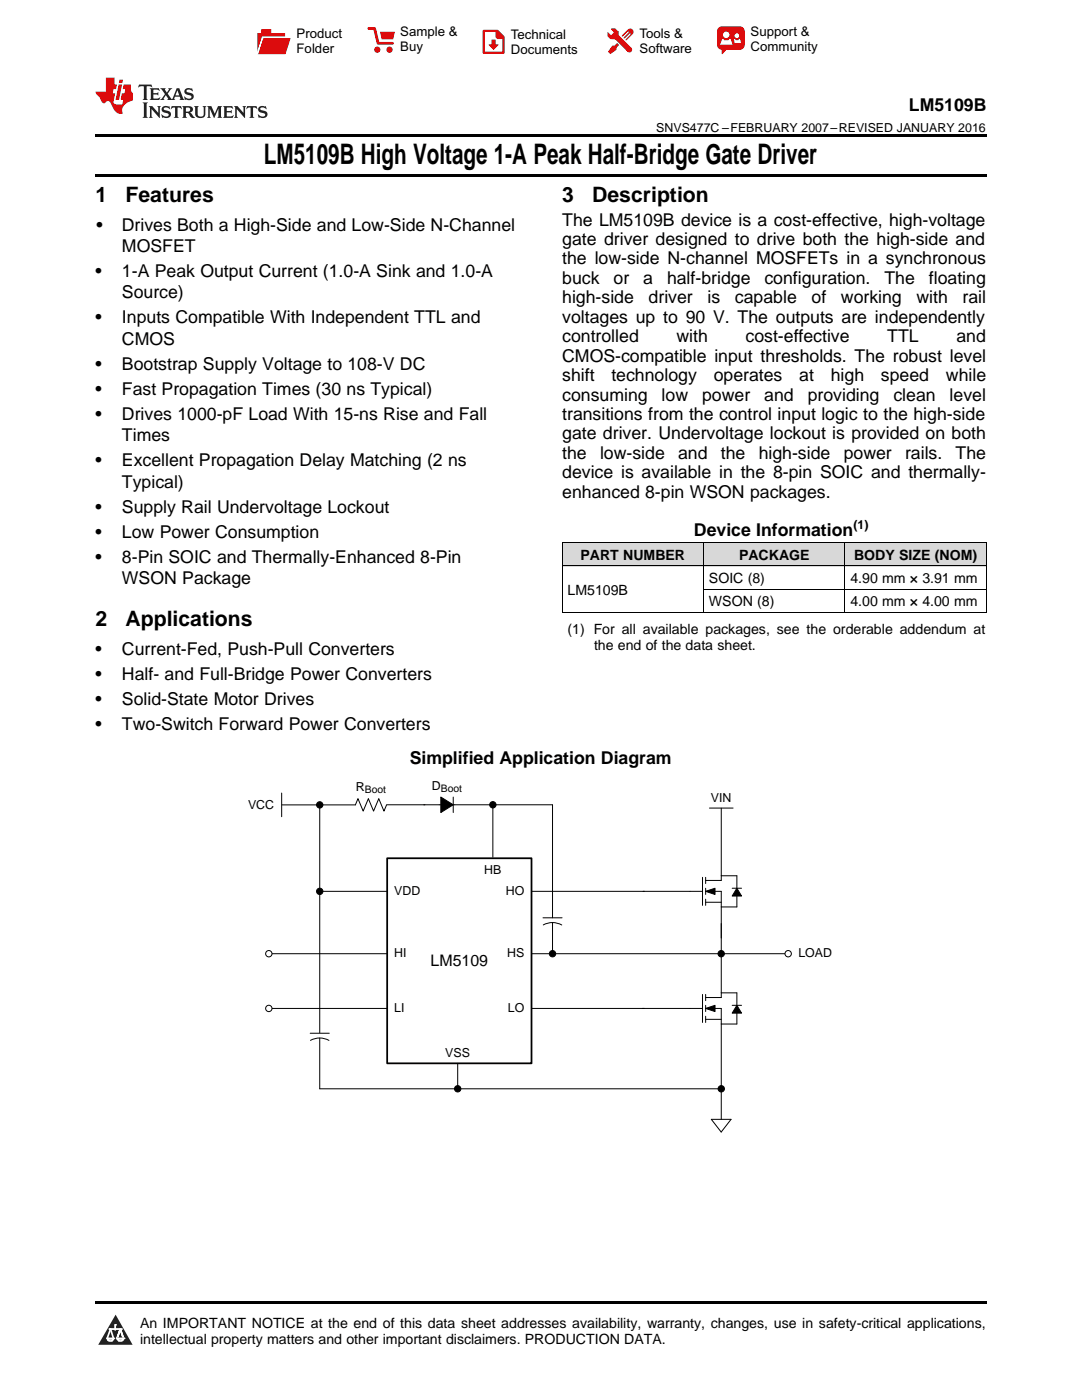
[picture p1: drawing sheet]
<svg xmlns="http://www.w3.org/2000/svg" width="216mm" height="279mm" viewBox="0 0 216 279" stroke-linecap="round" stroke-linejoin="round" font-family="sans-serif">
<defs><g id="words">
<text font-size="5.6" x="52.7" y="32.8">LM5109B High Voltage 1-A Peak Half-Bridge Gate Driver</text>
<g font-size="4.2">
<text x="19" y="40.4">1</text>
<text x="25" y="40.4">Features</text>
<text x="112.2" y="40.4">3</text>
<text x="118.2" y="40.4">Description</text>
<text x="19" y="125">2</text>
<text x="25" y="125">Applications</text>
</g>
<g font-size="3.5">
<text x="181.4" y="22.2">LM5109B</text>
<text x="19.2" y="46.1">•</text>
<text x="24.3" y="46.1">Drives Both a High-Side and Low-Side N-Channel</text>
<text x="112.2" y="45">The LM5109B device is a cost-effective, high-voltage</text>
<text x="24.3" y="50.3">MOSFET</text>
<text x="112.2" y="48.9">gate driver designed to drive both the high-side and</text>
<text x="112.2" y="52.8">the low-side N-channel MOSFETs in a synchronous</text>
<text x="19" y="55.3">•</text>
<text x="24.3" y="55.3">1-A Peak Output Current (1.0-A Sink and 1.0-A</text>
<text x="24.3" y="59.5">Source)</text>
<text x="112.2" y="56.7">buck</text>
<text x="122.4" y="56.7">or</text>
<text x="128.3" y="56.7">a</text>
<text x="133.1" y="56.7">half-bridge</text>
<text x="152.5" y="56.7">configuration.</text>
<text x="176.5" y="56.7">The</text>
<text x="185.4" y="56.7">floating</text>
<text x="19" y="64.6">•</text>
<text x="24.3" y="64.6">Inputs Compatible With Independent TTL and</text>
<text x="112.2" y="60.5">high-side</text>
<text x="112.2" y="64.4">voltages up to 90 V. The outputs are independently</text>
<text x="129.4" y="60.5">driver</text>
<text x="141.2" y="60.5">is</text>
<text x="146.6" y="60.5">capable</text>
<text x="161.9" y="60.5">of</text>
<text x="167.8" y="60.5">working</text>
<text x="182.9" y="60.5">with</text>
<text x="192.1" y="60.5">rail</text>
<text x="24.3" y="68.8">CMOS</text>
<text x="112.2" y="68.3">controlled</text>
<text x="135" y="68.3">with</text>
<text x="148.8" y="68.3">cost-effective</text>
<text x="177.1" y="68.3">TTL</text>
<text x="190.8" y="68.3">and</text>
<text x="19" y="73.8">•</text>
<text x="24.3" y="73.8">Bootstrap Supply Voltage to 108-V DC</text>
<text x="112.2" y="72.2">CMOS-compatible input thresholds. The robust level</text>
<text x="112.2" y="76.1">shift</text>
<text x="122" y="76.1">technology</text>
<text x="142.4" y="76.1">operates</text>
<text x="159.5" y="76.1">at</text>
<text x="165.8" y="76.1">high</text>
<text x="175.8" y="76.1">speed</text>
<text x="188.8" y="76.1">while</text>
<text x="19" y="78.8">•</text>
<text x="19" y="83.8">•</text>
<text x="24.3" y="78.8">Fast Propagation Times (30 ns Typical)</text>
<text x="24.3" y="83.8">Drives 1000-pF Load With 15-ns Rise and Fall</text>
<text x="112.2" y="79.9">consuming</text>
<text x="112.2" y="83.8">transitions from the control input logic to the high-side</text>
<text x="132" y="79.9">low</text>
<text x="140.1" y="79.9">power</text>
<text x="152.5" y="79.9">and</text>
<text x="161.2" y="79.9">providing</text>
<text x="178.3" y="79.9">clean</text>
<text x="189.5" y="79.9">level</text>
<text x="24.3" y="88.1">Times</text>
<text x="112.2" y="87.7">gate driver. Undervoltage lockout is provided on both</text>
<text x="19" y="93.1">•</text>
<text x="24.3" y="93.1">Excellent Propagation Delay Matching (2 ns</text>
<text x="112.2" y="91.6">the</text>
<text x="112.2" y="95.5">device is available in the 8-pin SOIC and thermally-</text>
<text x="119.7" y="91.6">low-side</text>
<text x="135.3" y="91.6">and</text>
<text x="143.8" y="91.6">the</text>
<text x="151.4" y="91.6">high-side</text>
<text x="168.3" y="91.6">power</text>
<text x="180.6" y="91.6">rails.</text>
<text x="190.7" y="91.6">The</text>
<text x="24.3" y="97.3">Typical)</text>
<text x="112.2" y="99.3">enhanced 8-pin WSON packages.</text>
<text x="19" y="102.3">•</text>
<text x="19" y="107.3">•</text>
<text x="24.3" y="102.3">Supply Rail Undervoltage Lockout</text>
<text x="24.3" y="107.3">Low Power Consumption</text>
<text x="138.5" y="107.1">Device Information</text>
<text x="19" y="112.3">•</text>
<text x="24.3" y="112.3">8-Pin SOIC and Thermally-Enhanced 8-Pin</text>
<text x="24.3" y="116.6">WSON Package</text>
<text x="19" y="130.7">•</text>
<text x="24.3" y="130.7">Current-Fed, Push-Pull Converters</text>
<text x="19" y="135.7">•</text>
<text x="24.3" y="135.7">Half- and Full-Bridge Power Converters</text>
<text x="19" y="140.7">•</text>
<text x="24.3" y="140.7">Solid-State Motor Drives</text>
<text x="19" y="145.7">•</text>
<text x="24.3" y="145.7">Two-Switch Forward Power Converters</text>
<text x="81.8" y="152.4">Simplified Application Diagram</text>
</g>
<text font-size="3.2" x="85.9" y="192.7">LM5109</text>
<g font-size="2.8">
<text x="115.8" y="111.7">PART NUMBER</text>
<text x="147.5" y="111.7">PACKAGE</text>
<text x="170.4" y="111.7">BODY SIZE (NOM)</text>
<text x="113.2" y="118.7">LM5109B</text>
<text x="141.5" y="116.4">SOIC (8)</text>
<text x="169.7" y="116.4">4.90 mm × 3.91 mm</text>
<text x="141.5" y="121">WSON (8)</text>
<text x="169.7" y="121">4.00 mm × 4.00 mm</text>
<text x="113.2" y="126.5">(1) For all available packages, see the orderable addendum at</text>
<text x="118.5" y="129.7">the end of the data sheet.</text>
<text x="27.9" y="265">An IMPORTANT NOTICE at the end of this data sheet addresses availability, warranty, changes, use in safety-critical applications,</text>
<text x="27.9" y="268.2">intellectual property matters and other important disclaimers. PRODUCTION DATA.</text>
</g>
<g font-size="2.6">
<text x="59.2" y="7.6">Product</text>
<text x="59.2" y="10.6">Folder</text>
<text x="79.9" y="7.3">Sample &amp;</text>
<text x="79.9" y="10.2">Buy</text>
<text x="101.9" y="7.8">Technical</text>
<text x="101.9" y="10.8">Documents</text>
<text x="127.6" y="7.6">Tools &amp;</text>
<text x="127.6" y="10.6">Software</text>
<text x="149.8" y="7.2">Support &amp;</text>
<text x="149.8" y="10.2">Community</text>
</g>
<g font-size="2.5">
<text x="131" y="26.3">SNVS477C –FEBRUARY 2007–REVISED JANUARY 2016</text>
<text x="170.3" y="105.7">(1)</text>
<text x="49.5" y="161.4">VCC</text>
<text x="71" y="157.9">R</text>
<text x="86.2" y="157.6">D</text>
<text x="141.9" y="160">VIN</text>
<text x="78.7" y="178.6">VDD</text>
<text x="96.6" y="174.4">HB</text>
<text x="100.9" y="178.6">HO</text>
<text x="78.7" y="191.1">HI</text>
<text x="101.2" y="191.1">HS</text>
<text x="159.3" y="191.1">LOAD</text>
<text x="78.7" y="202">LI</text>
<text x="101.4" y="202">LO</text>
<text x="88.9" y="210.9">VSS</text>
</g>
<g font-size="2.1">
<text x="72.8" y="158.3">Boot</text>
<text x="88" y="158.1">Boot</text>
</g>
</g></defs>
<g fill="#d8d8d8">
<path d="M112.2 108.3h28.2v4.7h-28.2z"/>
<path d="M140.4 108.3h28.2v4.7h-28.2z"/>
<path d="M168.6 108.3h28.2v4.7h-28.2z"/>
</g>
<path d="M23.1 262.4l3.4 6h-6.9z" fill="#231f20"/>
<path d="M21.4 267.1h1.2l-.3 .5h-.3a.55 .55 0 0 1-.6-.5z" fill-rule="evenodd" fill="#fff"/>
<path d="M21.4 267.1h1.2l-.3 .5h-.3a.55 .55 0 0 1-.6-.5z" fill="none" stroke="#231f20" stroke-width=".34"/>
<path d="M21.4 267.1l1.2 .1-.3 .4h-.5z" fill="none" stroke="#fff" stroke-width=".34"/>
<path d="M23 265.3h.1" fill="none" stroke="#fff" stroke-width=".34"/>
<path d="M23 264.4v.9z" fill="#fff"/>
<path d="M23 264.4v.9z" fill="none" stroke="#fff" stroke-width=".34"/>
<circle cx="23" cy="264.4" r=".17" fill="#fff"/>
<path d="M21.9 265.2h.1" fill="none" stroke="#fff" stroke-width=".34"/>
<path d="M21.9 265.2h2.3z" fill="#fff"/>
<path d="M21.9 265.2h2.3z" fill="none" stroke="#fff" stroke-width=".34"/>
<circle cx="24.2" cy="265.2" r=".17" fill="#fff"/>
<path d="M23.3 267.1h.1" fill="none" stroke="#fff" stroke-width=".34"/>
<path d="M24 265.2l-.7 1.9z" fill="#fff"/>
<path d="M24 265.2l-.7 1.9z" fill="none" stroke="#fff" stroke-width=".34"/>
<path d="M24 265.2l.7 1.9z" fill="#fff"/>
<path d="M24 265.2l.7 1.9z" fill="none" stroke="#fff" stroke-width=".34"/>
<path d="M24.6 267.1h.1" fill="none" stroke="#fff" stroke-width=".34"/>
<circle cx="21.4" cy="267.1" r=".17" fill="#fff"/>
<path d="M22.1 265.2l-.7 1.9z" fill="#fff"/>
<path d="M22.1 265.2l-.7 1.9z" fill="none" stroke="#fff" stroke-width=".34"/>
<path d="M22.1 265.2l.5 1.9z" fill="#fff"/>
<path d="M22.1 265.2l.5 1.9z" fill="none" stroke="#fff" stroke-width=".34"/>
<circle cx="22.6" cy="267.1" r=".17" fill="#fff"/>
<path d="M23.4 267.1h1.3a.65 .65 0 0 1-.7 .5 .65 .65 0 0 1-.6-.5z" fill-rule="evenodd" fill="#fff"/>
<path d="M23.4 267.1h1.3a.65 .65 0 0 1-.7 .5 .65 .65 0 0 1-.6-.5z" fill="none" stroke="#231f20" stroke-width=".34"/>
<path d="M23.4 267.1h1.3l-.4 .5h-.6z" fill="none" stroke="#fff" stroke-width=".34"/>
<path d="M23.3 267.1h.1" fill="none" stroke="#fff" stroke-width=".34"/>
<circle cx="24.7" cy="267.1" r=".17" fill="#fff"/>
<path d="M19 259.7h177.8v.5h-177.8z" fill="#000"/>
<g fill="none" stroke="#000" stroke-width=".2">
<path d="M88 159.1l2.4 1.5-2.4 1.6zM90.4 159.1v3.1M63.8 160.4v45.7M84.6 160.6h25.6l.1 22.6M128.3 177.9h11.9M140.2 175.1v5.6M140.8 177.9l1.9-.6v1.2zM140.8 177.9h3.1v21.2h-3.1M140.8 175.1v1.2M140.8 177.3v1.2M140.8 179.4v1.3M143.9 161.3v14.4h-3.1"/>
<path d="M143.9 174.8h3.1v2.5M146.1 177.3h1.9M147 177.3l1 1.5h-1.9zM147 178.8v2.2h-3.1M108.3 183.2h3.9M110.3 184.1l1.1 .2 .7 .3M110.3 184.1l-1.2 .2-.7 .3M110.3 184.1v6.1M140.2 198.5v5.6M140.8 198.5v1.2M140.8 180.1h3.1M143.9 198.1h3.1v2.5"/>
<path d="M128.2 201.3h12M140.8 201.3l1.9-.7v1.3zM140.8 201.3h3.1v22.1M140.8 203.4h3.1M140.8 200.6v1.3M140.8 202.8v1.3M146.1 200.6h1.9M147 200.6l1 1.6h-1.9zM147 202.2v2.2h-3.1"/>
</g>
<path d="M88 159.1l2.4 1.5-2.4 1.6zM140.8 177.9l1.9-.6v1.2zM147 177.3l1 1.5h-1.9zM140.8 201.3l1.9-.7v1.3zM147 200.6l1 1.6h-1.9z" fill="#000"/>
<path d="M77.3 171.3h28.8v40.9h-28.8z" fill-rule="evenodd" fill="#fff"/>
<path d="M77.3 171.3h28.8v40.9h-28.8z" fill="none" stroke="#000" stroke-width=".35"/>
<g fill="none" stroke="#000" stroke-width=".2">
<path d="M56.2 158.3v4.7M56.3 160.6h14.6l.5-1.2 1.1 2.5 1-2.5 1 2.5 1.1-2.5 1 2.5 .5-1.3M63.8 177.9h13.5M77.2 160.6h7.6M98.3 160.6v10.5M106.1 177.9h22.5M141.6 161.3h4.7M53.6 190.3h23.6M106.1 190.3h51.3M53.8 201.3h23.5M61.9 206.2h3.8M62 207.6a3.8 3.8 0 0 1 3.6 0"/>
<path d="M63.8 207.3v10h80.1M91.3 212.2v5.1M106.1 201.3h22.5M141.9 223.4h4l-2 2.5z"/>
<circle cx="63.8" cy="160.6" r=".63"/>
<circle cx="63.8" cy="177.9" r=".63"/>
<circle cx="98.3" cy="160.6" r=".63"/>
<circle cx="110.3" cy="190.3" r=".63"/>
<circle cx="143.9" cy="190.3" r=".63"/>
<circle cx="91.3" cy="217.3" r=".63"/>
<circle cx="143.9" cy="217.3" r=".63"/>
</g>
<g fill="#000">
<circle cx="63.8" cy="160.6" r=".63"/>
<circle cx="63.8" cy="177.9" r=".63"/>
<circle cx="98.3" cy="160.6" r=".63"/>
<circle cx="110.3" cy="190.3" r=".63"/>
<circle cx="143.9" cy="190.3" r=".63"/>
<circle cx="91.3" cy="217.3" r=".63"/>
<circle cx="143.9" cy="217.3" r=".63"/>
</g>
<circle cx="157.3" cy="190.3" r=".63" fill="#fff"/>
<circle cx="157.3" cy="190.3" r=".63" fill="none" stroke="#000" stroke-width=".2"/>
<circle cx="53.6" cy="190.3" r=".64" fill="#fff"/>
<circle cx="53.6" cy="190.3" r=".64" fill="none" stroke="#000" stroke-width=".2"/>
<circle cx="53.6" cy="201.3" r=".64" fill="#fff"/>
<g fill="none" stroke="#000" stroke-width=".2">
<path d="M112.2 112.9h84.6M112.2 108.3h84.6M112.2 108.3v14M140.4 108.3v14M140.4 117.6h56.4M168.6 108.3v14M196.8 108.3v14M112.2 122.3h84.6"/>
<circle cx="53.6" cy="201.3" r=".64"/>
</g>
<path d="M19 34.8h177.8v.5h-177.8zM19 26.8h177.8v.6h-177.8z" fill="#000"/>
<path d="M27.7 16.9l-.1 .6 .6-.3h.5v.2v2.2l-.2 .4h1l-.2-.4v-2.2v-.2h.5l.6 .3-.2-.6zM29.9 17.6l.2 .4v1.6l-.2 .4h1.9l.1-.6a1.09 1.09 0 0 1-1.3 .1v-.6h.6l.4 .2v-.7l-.2 .2h-.8v-.6l.2-.1a1.01 1.01 0 0 1 1 .3l-.1-.6zM32 17.6l.9 1.2-1 1.2h.9l-.2-.3 .5-.7 .5 .7-.3 .3h1.7l-.2-.3 .1-.4h1l.1 .4-.2 .3h1l-.3-.4-.7-2h-.5l-1 2.2-.8-1.1 .9-1.1h-.9l.2 .2-.4 .7-.4-.7 .2-.2zM35.4 18l.4 1h-.8zM37 17.7a.66 .66 0 0 0-.2 .8 .66 .66 0 0 0 .6 .4l.7 .2 .1 .2a.8 .8 0 0 1-.7 .4 .8 .8 0 0 1-.7-.5l.1 .8 .2-.2a.94 .94 0 0 0 1.1 .1 .94 .94 0 0 0 .4-.9 1.48 1.48 0 0 0-1.3-.6v-.4a1.1 1.1 0 0 1 1.2 .2l-.2-.6-.2 .1-.5-.1zM28.5 20.4l.2 .4v2.3l-.2 .4h1l-.2-.4v-2.3l.2-.4zM29.7 21.2l.2 .4v1.5l-.2 .4h.8l-.3-.4 .1-1.3 1.6 1.8v-2l.2-.4h-.7l.2 .2v1.1l-1.2-1.3zM32.5 21.3a.66 .66 0 0 0-.2 .8 .66 .66 0 0 0 .6 .4l.6 .2 .2 .2a.8 .8 0 0 1-.8 .4 .8 .8 0 0 1-.7-.5l.2 .7 .2-.1a.94 .94 0 0 0 1 .1 .94 .94 0 0 0 .5-1 1.47 1.47 0 0 0-1.3-.6l-.1-.3a1.1 1.1 0 0 1 1.3 .2l-.2-.6-.2 .1-.5-.2zM34.3 21.2l-.2 .6a.64 .64 0 0 1 .8-.3v1.6l-.2 .4h1l-.3-.4 .1-1.6a.66 .66 0 0 1 .8 .3l-.2-.6zM36.3 21.2l.3 .4v1.5l-.3 .4h1l-.2-.2v-.7h.5l.1 .1a.8 .8 0 0 0 1.2 .7l-1-1a.62 .62 0 0 0 .6-.5 .62 .62 0 0 0-.6-.7zM37.1 21.5h.1a.48 .48 0 0 1 .6 0 .48 .48 0 0 1 .1 .6l-.2 .1-.6 .1zM38.7 21.2l.2 .2a2.29 2.29 0 0 0 .4 2 1.05 1.05 0 0 0 1.7-.7v-1.3l.2-.2h-.8l.2 .4v1.1a.61 .61 0 0 1-.6 .6 .61 .61 0 0 1-.6-.6v-1.1l.3-.4zM41.3 21.2l.3 .4v1.5l-.3 .4h.8l-.2-.4v-1.4l.8 1.9 .9-1.9v1.4l-.2 .4h.9l-.2-.4v-1.5l.2-.4h-.8l-.7 1.5-.6-1.5zM44.5 21.2l.2 .4v1.5l-.2 .4h1.9l.2-.6a1.1 1.1 0 0 1-1.4 .2v-.7h.6l.4 .2v-.6l-.2 .1-.8 .1v-.6l.2-.1a1.02 1.02 0 0 1 1.1 .2l-.2-.5zM46.7 21.2l.2 .4v1.5l-.2 .4h.8l-.3-.4 .1-1.3 1.6 1.8v-2l.2-.4h-.7l.2 .2v1.1l-1.2-1.3zM49.3 21.2l-.1 .6a.64 .64 0 0 1 .8-.3v1.6l-.3 .4h1l-.2-.4v-1.6a.66 .66 0 0 1 .8 .3l-.1-.6zM51.7 21.3a.66 .66 0 0 0-.2 .7 .66 .66 0 0 0 .7 .5l.6 .2 .1 .2a.8 .8 0 0 1-.7 .4 .8 .8 0 0 1-.7-.5l.1 .7 .2-.1a.94 .94 0 0 0 1.1 .1 .94 .94 0 0 0 .4-1 1.48 1.48 0 0 0-1.2-.6l-.1-.3a1.1 1.1 0 0 1 1.2 .2l-.2-.6-.1 .1-.6-.2z" fill="#231f20"/>
<path d="M21.1 15.5v2.8h-2v.4l.9 .9a.96 .96 0 0 0 1 1 .59 .59 0 0 1 .5-.4 .59 .59 0 0 1 .5 .3l.4 .8a1.61 1.61 0 0 0 2.1 1.3 1.63 1.63 0 0 1 1.1-2.2l.9-.3v-1.5a1.6 1.6 0 0 1-.4-1.7h-1.4l-.2 .9h.5l-.2 .8h-.5l-.2 1v.3h.5l-.2 .9h-.7a.74 .74 0 0 1-1-.6l.3-1.6h-.5l.2-.8h.5l.1-.9h-.4v-1.4zM23.7 16.9l-.7 3h.8l.6-3zM23.8 15.9l-.1 .7h.7l.2-.7z" fill="#ee1d23"/>
<g fill="#d60000">
<path d="M52.1 5.8h2v.8h2.8v4.2h-5.5v-4.2h.7z" fill-rule="evenodd"/>
<path d="M52.4 7.5h5.6l-1 3.3h-5.6z" fill-rule="evenodd"/>
</g>
<path d="M52.4 7.4h5.7l-.1 .1h-5.5l-1.1 3.3z" fill-rule="evenodd" fill="#fff"/>
<path d="M52.4 7.4h5.7l-.1 .1h-5.5l-1.1 3.3z" fill="none" stroke="#fff" stroke-width=".2"/>
<path d="M73.6 5.7h1.1l.7 2.9h2.9" fill="none" stroke="#d60000" stroke-width=".55"/>
<g fill="#d60000">
<path d="M75.8 6.3h3l-.4 1.6h-2.2z" fill-rule="evenodd"/>
<circle cx="75.3" cy="9.9" r=".62"/>
<circle cx="77.7" cy="9.9" r=".62"/>
</g>
<path d="M96.5 6.2h2.7l1.3 1.2v3.1h-4z" fill="none" stroke="#d60000" stroke-width=".44"/>
<g fill="#d60000">
<path d="M98.1 7.9h.8v1h.5l-.9 1.1-1-1v-.1h.6z" fill-rule="evenodd"/>
<path d="M98.9 6.2h.3l1.3 1.2v.4h-1.3l-.3-.4z" fill-rule="evenodd"/>
<path d="M121.9 5.7h.8l.7 .6 .1 .7 2.5 2.5-.8 .8-2.3-2.3-1.1-.2-.6-.6v-.8l.7 .6 .5-.4v-.2l-.5-.5z" fill-rule="evenodd"/>
<path d="M122.2 9.1h.4l.5-.5 .4 .4-.5 .5v.4l-1.2 .9-.5-.5z" fill-rule="evenodd"/>
<path d="M125.3 5.9a.67 .67 0 0 1 .9 0 .67 .67 0 0 1 0 .9z" fill-rule="evenodd"/>
<path d="M125.3 5.9l.9 .9-1.2 1.2h-.2v-.2l1-.9v-.2h-.2l-.9 1h-.2v-.2l.9-1 .1-.2h-.3l-.9 1h-.2v-.2z" fill-rule="evenodd"/>
<circle cx="125.6" cy="9.9" r=".54"/>
</g>
<path d="M123.3 6.3v.7" fill="none" stroke="#d60000" stroke-width=".2"/>
<g fill="#d60000">
<path d="M143.4 5.5l.6-.2h3.6a.95 .95 0 0 1 1 .9v2.8a.95 .95 0 0 1-1 .9h-3.6a.95 .95 0 0 1-.9-.9v-2.8z" fill-rule="evenodd"/>
<path d="M144 9.9h.9l-.7 .9h-.2z" fill-rule="evenodd"/>
</g>
<g fill="#fff">
<path d="M146.6 8.6h1.3z"/>
<path d="M144.1 7.8h.3l.1 .2h.8l.2-.2h.3l.4 1.1h-2.5z" fill-rule="evenodd"/>
<path d="M146.4 7.8h.3l.1 .2h.5l.2-.2h.2l.2 .8h-1.3z" fill-rule="evenodd"/>
<circle cx="144.9" cy="6.9" r=".65"/>
<circle cx="147" cy="7.1" r=".48"/>
</g>
<use href="#words"/>
</svg>
